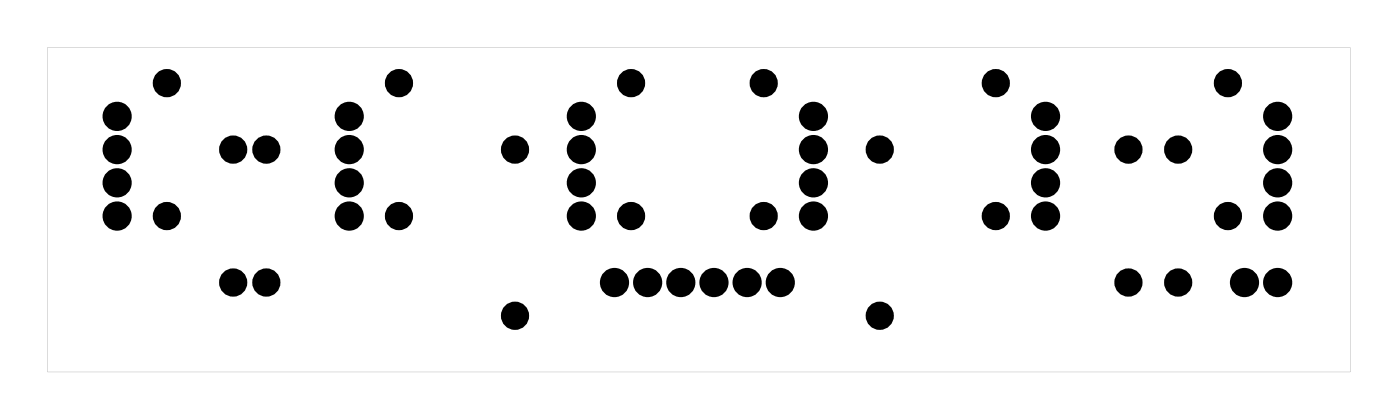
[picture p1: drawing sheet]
<svg xmlns="http://www.w3.org/2000/svg" width="107mm" height="32mm" viewBox="0 0 107 32" stroke-linecap="round" stroke-linejoin="round" font-family="sans-serif">
<path d="M3.6 3.6v24.8h99.8v-24.8zM3.6 3.6h99.8v24.8h-99.8z" fill="#000"/>
<g fill="#000">
<circle cx="9" cy="8.9" r=".74"/>
<circle cx="9" cy="14" r=".74"/>
<circle cx="9" cy="11.4" r=".74"/>
<circle cx="9" cy="16.5" r=".74"/>
<circle cx="12.8" cy="16.5" r=".7"/>
<circle cx="12.8" cy="6.4" r=".7"/>
<circle cx="17.9" cy="11.4" r=".7"/>
<circle cx="20.4" cy="11.4" r=".7"/>
<circle cx="26.8" cy="8.9" r=".74"/>
<circle cx="26.8" cy="14" r=".74"/>
<circle cx="26.8" cy="11.4" r=".74"/>
<circle cx="26.8" cy="16.5" r=".74"/>
<circle cx="30.6" cy="16.5" r=".7"/>
<circle cx="30.6" cy="6.4" r=".7"/>
<circle cx="39.5" cy="11.4" r=".7"/>
<circle cx="44.5" cy="8.9" r=".74"/>
<circle cx="44.5" cy="14" r=".74"/>
<circle cx="44.5" cy="11.4" r=".74"/>
<circle cx="44.5" cy="16.5" r=".74"/>
<circle cx="48.3" cy="16.5" r=".7"/>
<circle cx="48.3" cy="6.4" r=".7"/>
<circle cx="58.5" cy="16.5" r=".7"/>
<circle cx="58.5" cy="6.4" r=".7"/>
<circle cx="62.3" cy="8.9" r=".74"/>
<circle cx="62.3" cy="14" r=".74"/>
<circle cx="62.3" cy="11.4" r=".74"/>
<circle cx="62.3" cy="16.5" r=".74"/>
<circle cx="67.4" cy="11.4" r=".7"/>
<circle cx="76.3" cy="16.5" r=".7"/>
<circle cx="76.3" cy="6.4" r=".7"/>
<circle cx="80.1" cy="8.9" r=".74"/>
<circle cx="80.1" cy="14" r=".74"/>
<circle cx="80.1" cy="11.4" r=".74"/>
<circle cx="80.1" cy="16.5" r=".74"/>
<circle cx="86.4" cy="11.4" r=".7"/>
<circle cx="90.3" cy="11.4" r=".7"/>
<circle cx="94.1" cy="16.5" r=".7"/>
<circle cx="94.1" cy="6.4" r=".7"/>
<circle cx="97.9" cy="8.9" r=".74"/>
<circle cx="97.9" cy="14" r=".74"/>
<circle cx="97.9" cy="11.4" r=".74"/>
<circle cx="97.9" cy="16.5" r=".74"/>
<circle cx="17.9" cy="21.6" r=".7"/>
<circle cx="20.4" cy="21.6" r=".7"/>
<circle cx="39.5" cy="24.1" r=".7"/>
<circle cx="47.1" cy="21.6" r=".74"/>
<circle cx="49.6" cy="21.6" r=".74"/>
<circle cx="52.2" cy="21.6" r=".74"/>
<circle cx="54.7" cy="21.6" r=".74"/>
<circle cx="57.2" cy="21.6" r=".74"/>
<circle cx="59.8" cy="21.6" r=".74"/>
<circle cx="67.4" cy="24.1" r=".7"/>
<circle cx="86.4" cy="21.6" r=".7"/>
<circle cx="90.3" cy="21.6" r=".7"/>
<circle cx="95.3" cy="21.6" r=".74"/>
<circle cx="97.9" cy="21.6" r=".74"/>
</g>
<g fill="none" stroke="#000" stroke-width=".76" stroke-linecap="butt">
<circle cx="9" cy="16.5" r=".74"/>
<circle cx="9" cy="14" r=".74"/>
<circle cx="9" cy="8.9" r=".74"/>
<circle cx="9" cy="11.4" r=".74"/>
<circle cx="12.8" cy="16.5" r=".7"/>
<circle cx="12.8" cy="6.4" r=".7"/>
<circle cx="17.9" cy="11.4" r=".7"/>
<circle cx="20.4" cy="11.4" r=".7"/>
<circle cx="26.8" cy="14" r=".74"/>
<circle cx="26.8" cy="16.5" r=".74"/>
<circle cx="26.8" cy="8.9" r=".74"/>
<circle cx="26.8" cy="11.4" r=".74"/>
<circle cx="30.6" cy="16.5" r=".7"/>
<circle cx="30.6" cy="6.4" r=".7"/>
<circle cx="39.5" cy="11.4" r=".7"/>
<circle cx="44.5" cy="14" r=".74"/>
<circle cx="44.5" cy="16.5" r=".74"/>
<circle cx="44.5" cy="8.9" r=".74"/>
<circle cx="44.5" cy="11.4" r=".74"/>
<circle cx="48.3" cy="16.5" r=".7"/>
<circle cx="48.3" cy="6.4" r=".7"/>
<circle cx="58.5" cy="16.5" r=".7"/>
<circle cx="58.5" cy="6.4" r=".7"/>
<circle cx="62.3" cy="14" r=".74"/>
<circle cx="62.3" cy="16.5" r=".74"/>
<circle cx="62.3" cy="8.9" r=".74"/>
<circle cx="62.3" cy="11.4" r=".74"/>
<circle cx="67.4" cy="11.4" r=".7"/>
<circle cx="76.3" cy="16.5" r=".7"/>
<circle cx="76.3" cy="6.4" r=".7"/>
<circle cx="80.1" cy="14" r=".74"/>
<circle cx="80.1" cy="16.5" r=".74"/>
<circle cx="80.1" cy="8.9" r=".74"/>
<circle cx="80.1" cy="11.4" r=".74"/>
<circle cx="86.4" cy="11.4" r=".7"/>
<circle cx="90.3" cy="11.4" r=".7"/>
<circle cx="94.1" cy="16.5" r=".7"/>
<circle cx="94.1" cy="6.4" r=".7"/>
<circle cx="97.9" cy="16.5" r=".74"/>
<circle cx="97.9" cy="14" r=".74"/>
<circle cx="97.9" cy="8.9" r=".74"/>
<circle cx="97.9" cy="11.4" r=".74"/>
<circle cx="17.9" cy="21.6" r=".7"/>
<circle cx="20.4" cy="21.6" r=".7"/>
<circle cx="39.5" cy="24.1" r=".7"/>
<circle cx="47.1" cy="21.6" r=".74"/>
<circle cx="49.6" cy="21.6" r=".74"/>
<circle cx="52.2" cy="21.6" r=".74"/>
<circle cx="54.7" cy="21.6" r=".74"/>
<circle cx="57.2" cy="21.6" r=".74"/>
<circle cx="59.8" cy="21.6" r=".74"/>
<circle cx="67.4" cy="24.1" r=".7"/>
<circle cx="86.4" cy="21.6" r=".7"/>
<circle cx="90.3" cy="21.6" r=".7"/>
<circle cx="95.3" cy="21.6" r=".74"/>
<circle cx="97.9" cy="21.6" r=".74"/>
</g>
</svg>
